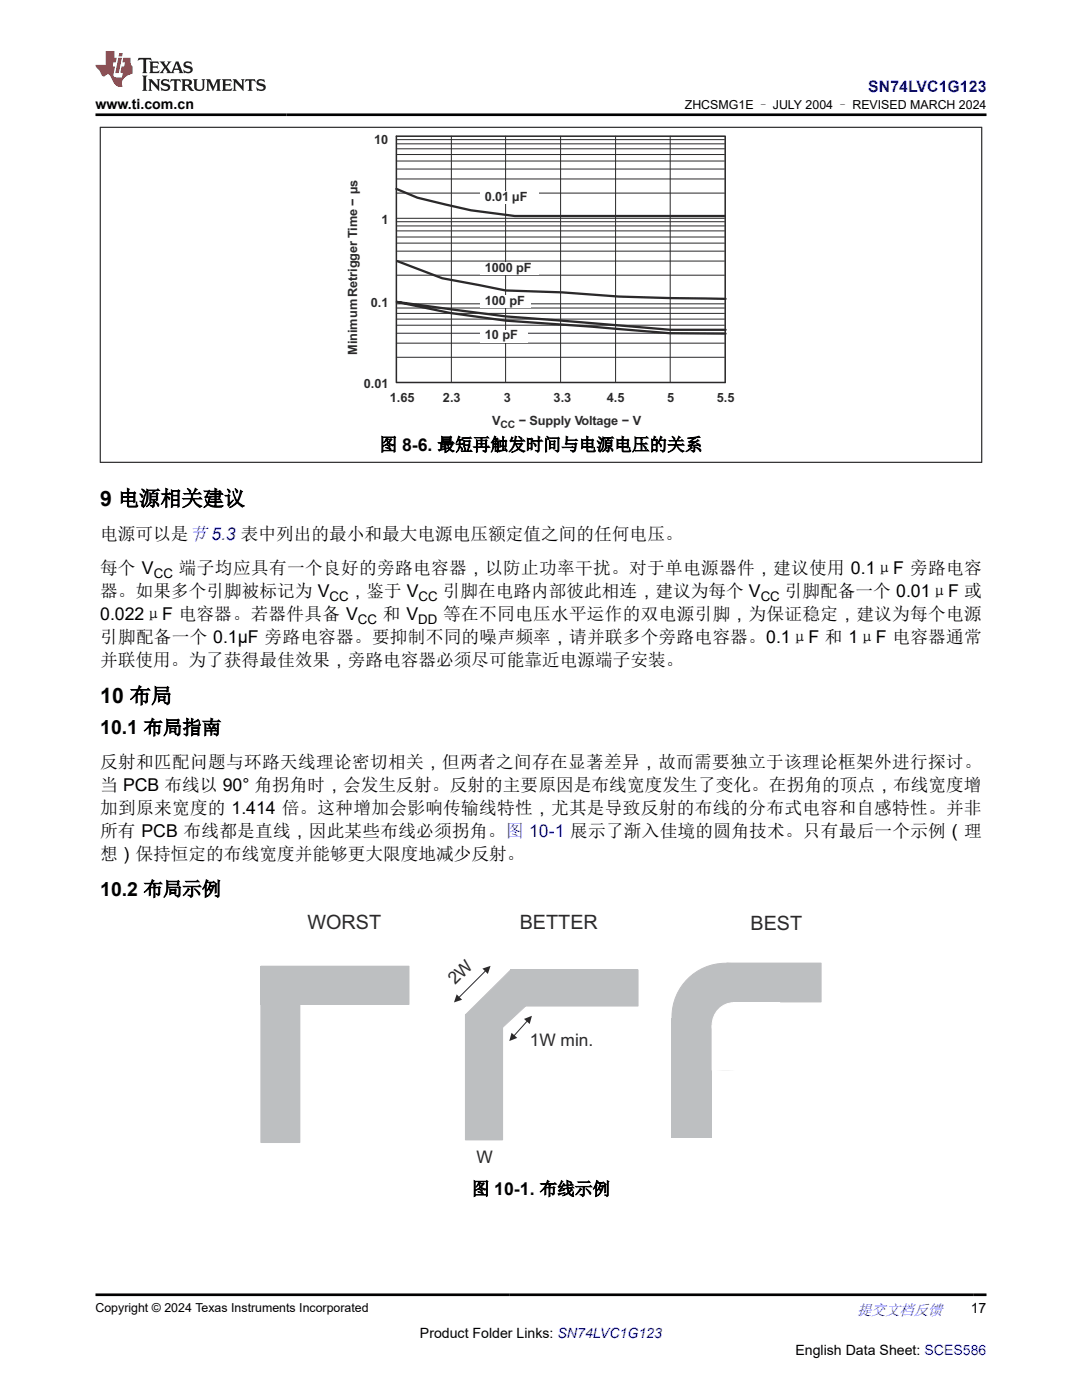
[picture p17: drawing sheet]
<svg xmlns="http://www.w3.org/2000/svg" width="216mm" height="279mm" viewBox="0 0 216 279" stroke-linecap="round" stroke-linejoin="round" font-family="sans-serif">
<defs><g id="words">
<g font-size="4.2">
<text x="20" y="100.9">9 电源相关建议</text>
<text x="20" y="140.3">10 布局</text>
</g>
<g font-size="4" fill="#2b292a">
<text x="61.3" y="185.4">WORST</text>
<text x="103.7" y="185.4">BETTER</text>
<text x="149.8" y="185.5">BEST</text>
</g>
<g font-size="3.9">
<text x="20" y="146.5">10.1 布局指南</text>
<text x="20" y="178.7">10.2 布局示例</text>
</g>
<g font-size="3.5">
<text x="75.7" y="89.9">图 8-6. 最短再触发时间与电源电压的关系</text>
<text x="20" y="107.9">电源可以是节 5.3 表中列出的最小和最大电源电压额定值之间的任何电压。</text>
<text x="20" y="119.1">器。如果多个引脚被标记为 V</text>
<text x="20" y="114.6">每个 V</text>
<text x="35.7" y="114.6">端子均应具有一个良好的旁路电容器，以防止功率干扰。对于单电源器件，建议使用 0.1μF 旁路电容</text>
<text x="69.6" y="119.1">，鉴于 V</text>
<text x="88.4" y="119.1">引脚在电路内部彼此相连，建议为每个 V</text>
<text x="156.6" y="119.1">引脚配备一个 0.01μF 或</text>
<text x="20" y="123.7">0.022μF 电容器。若器件具备 V</text>
<text x="76.4" y="123.7">和 V</text>
<text x="88.5" y="123.7">等在不同电压水平运作的双电源引脚，为保证稳定，建议为每个电源</text>
<text x="20" y="128.3">引脚配备一个 0.1µF 旁路电容器。要抑制不同的噪声频率，请并联多个旁路电容器。0.1μF 和 1μF 电容器通常</text>
<text x="20" y="132.9">并联使用。为了获得最佳效果，旁路电容器必须尽可能靠近电源端子安装。</text>
<text x="20" y="153.3">反射和匹配问题与环路天线理论密切相关，但两者之间存在显著差异，故而需要独立于该理论框架外进行探讨。</text>
<text x="20" y="157.9">当 PCB 布线以 90° 角拐角时，会发生反射。反射的主要原因是布线宽度发生了变化。在拐角的顶点，布线宽度增</text>
<text x="20" y="167.1">所有 PCB 布线都是直线，因此某些布线必须拐角。图 10-1 展示了渐入佳境的圆角技术。只有最后一个示例（理</text>
<text x="20" y="162.5">加到原来宽度的 1.414 倍。这种增加会影响传输线特性，尤其是导致反射的布线的分布式电容和自感特性。并非</text>
<text x="20" y="171.7">想）保持恒定的布线宽度并能够更大限度地减少反射。</text>
<text x="94.1" y="238.5">图 10-1. 布线示例</text>
</g>
<g font-size="3.5" fill="#2b292a">
<text x="90.8" y="196.7" transform="rotate(-45 90.8 196.7)">2W</text>
<text x="105.7" y="208.8">1W min.</text>
<text x="95" y="232.1">W</text>
</g>
<text font-size="3.2" fill="#00f" x="173.3" y="18.3">SN74LVC1G123</text>
<text font-size="3" fill="#00f" x="171" y="262.4">提交文档反馈</text>
<g font-size="2.8">
<text x="19" y="21.7">www.ti.com.cn</text>
<text x="193.7" y="262.1">17</text>
<text x="83.8" y="266.9">Product Folder Links: SN74LVC1G123</text>
<text x="158.7" y="270.3">English Data Sheet: SCES586</text>
</g>
<g font-size="2.6">
<text x="30.7" y="115.3">CC</text>
<text x="65.8" y="119.8">CC</text>
<text x="83.5" y="119.8">CC</text>
<text x="151.8" y="119.8">CC</text>
<text x="71.4" y="124.4">CC</text>
<text x="83.5" y="124.4">DD</text>
</g>
<g font-size="2.5">
<text x="136.6" y="21.8">ZHCSMG1E – JULY 2004 – REVISED MARCH 2024</text>
<text x="19" y="261.8">Copyright © 2024 Texas Instruments Incorporated</text>
</g>
<g font-size="2.5" fill="#2b292a">
<text x="74.7" y="28.7">10</text>
<text x="96.8" y="40.1">0.01</text>
<text x="102.2" y="40.1">µF</text>
<text x="76.1" y="44.6">1</text>
<text x="96.8" y="54.3">1000 pF</text>
<text x="74" y="61.2">0.1</text>
<text x="96.8" y="60.9">100 pF</text>
<text x="71.2" y="70.8" transform="rotate(-90 71.2 70.8)">Minimum Retrigger Time − µs</text>
<text x="96.8" y="67.7">10 pF</text>
<text x="72.6" y="77.4">0.01</text>
<text x="77.8" y="80.1">1.65</text>
<text x="88.4" y="80.1">2.3</text>
<text x="100.5" y="80.1">3</text>
<text x="110.5" y="80.1">3.3</text>
<text x="121.1" y="80.1">4.5</text>
<text x="133.1" y="80.1">5</text>
<text x="143" y="80.1">5.5</text>
<text x="98.2" y="84.8">V</text>
<text x="103.5" y="84.8">− Supply Voltage − V</text>
</g>
<text font-size="2.1" fill="#2b292a" x="99.9" y="85.3">CC</text>
</g></defs>
<g fill="none" stroke="#2b292a" stroke-width=".2">
<path d="M79.1 38.5h65.5M79.1 35.7h65.5M79.1 33.7h65.5M79.1 32.1h65.5M79.1 30.8h65.5M79.1 29.7h65.5M79.1 28.7h65.5M79.1 27.9h65.5M90.1 27.2v49M100.9 27.2v49M111.9 27.2v49M122.8 27.2v49"/>
<path d="M133.7 27.2v49M79.1 54.9h65.5M79.1 52.1h65.5M79.1 50.1h65.5M79.1 48.5h65.5M79.1 47.3h65.5M79.1 46.1h65.5M79.1 45.1h65.5M79.1 44.3h65.5M79.1 43.6h65.5M79.1 71.3h65.5M79.1 68.5h65.5"/>
<path d="M79.1 66.5h65.5M79.1 64.9h65.5M79.1 63.7h65.5M79.1 62.5h65.5M79.1 61.5h65.5M79.1 60.6h65.5"/>
</g>
<path d="M79.1 37.7l4.2 1.8 5.6 1.3 5.1 1.2 8.7 1.1h41.9M79.2 52.1l9 3.4 12.7 2.5 11.3 .3a419.9 419.9 0 0 0 32.6 1.3M144.8 65.8h-11.1l-32.7-2.6-21.8-2.9 10.6 2.2 11.1 1.5 17.4 1.2 15.4 1.3 11.1 .1" fill="none" stroke="#2b292a" stroke-width=".46"/>
<path d="M79.1 27.2h65.6v49.1h-65.6z" fill="none" stroke="#2b292a" stroke-width=".3"/>
<g fill="#fff">
<path d="M95.9 52.4h11.7v2.5h-11.7z" fill-rule="evenodd"/>
<path d="M95.9 38.2h11.6v2.5h-11.6z" fill-rule="evenodd"/>
<path d="M95.9 65.8h9.4v2.5h-9.4z" fill-rule="evenodd"/>
<path d="M95.9 59h10.1v2.5h-10.1z" fill-rule="evenodd"/>
</g>
<path d="M19.9 25.4h176.1M20 25.3v67M195.9 25.3v67M19.9 92.3h176.1" fill="none" stroke="#000" stroke-width=".2"/>
<circle cx="144.8" cy="202.9" r="10.7" fill="#bdbfc1"/>
<circle cx="144.8" cy="202.9" r="10.7" fill="none" stroke="#bdbfc1" stroke-width=".2"/>
<path d="M52.1 192.8h29.5v7.7h-29.5z" fill-rule="evenodd" fill="#bdbfc1"/>
<path d="M52.1 192.8h29.5v7.7h-29.5z" fill="none" stroke="#bdbfc1" stroke-width=".2"/>
<path d="M52.1 200.5h7.7v27.5h-7.7z" fill-rule="evenodd" fill="#bdbfc1"/>
<path d="M52.1 200.5h7.7v27.5h-7.7z" fill="none" stroke="#bdbfc1" stroke-width=".2"/>
<path d="M92.9 202.5h7.4v25h-7.4z" fill-rule="evenodd" fill="#bdbfc1"/>
<path d="M92.9 202.5h7.4v25h-7.4z" fill="none" stroke="#bdbfc1" stroke-width=".2"/>
<path d="M101.9 193.6h25.4v7.2h-25.4z" fill-rule="evenodd" fill="#bdbfc1"/>
<path d="M101.9 193.6h25.4v7.2h-25.4z" fill="none" stroke="#bdbfc1" stroke-width=".2"/>
<path d="M92.9 202.5l9-8.9 3 7.2-4.6 4.2z" fill-rule="evenodd" fill="#bdbfc1"/>
<path d="M92.9 202.5l9-8.9 3 7.2-4.6 4.2z" fill="none" stroke="#bdbfc1" stroke-width=".2"/>
<path d="M145 192.2h18.8v7.8h-18.8z" fill-rule="evenodd" fill="#bdbfc1"/>
<path d="M145 192.2h18.8v7.8h-18.8z" fill="none" stroke="#bdbfc1" stroke-width=".2"/>
<path d="M134 203.3h8.1v23.9h-8.1z" fill-rule="evenodd" fill="#bdbfc1"/>
<path d="M143.6 201.2a4.4 4.4 0 0 1 5.7 .1 4.4 4.4 0 0 1 .8 5.6 4.3 4.3 0 0 1-5.3 2 4.3 4.3 0 0 1-2.6-5.1 4.6 4.6 0 0 1 1.4-2.6z" fill-rule="evenodd" fill="#fff"/>
<path d="M143.6 201.2a4.4 4.4 0 0 1 5.7 .1 4.4 4.4 0 0 1 .8 5.6 4.3 4.3 0 0 1-5.3 2 4.3 4.3 0 0 1-2.6-5.1 4.6 4.6 0 0 1 1.4-2.6z" fill="none" stroke="#fff" stroke-width=".2"/>
<path d="M146.4 200.1h9.2v9.2h-9.2z" fill-rule="evenodd" fill="#fff"/>
<path d="M146.4 200.1h9.2v9.2h-9.2z" fill="none" stroke="#fff" stroke-width=".2"/>
<path d="M142.1 204.6h13.5v9h-13.5z" fill-rule="evenodd" fill="#fff"/>
<path d="M142.1 204.6h13.5v9h-13.5z" fill="none" stroke="#fff" stroke-width=".2"/>
<path d="M96.9 193.8l-5.3 5.2" fill="none" stroke="#2b292a" stroke-width=".2"/>
<g fill="#2b292a">
<path d="M91.1 198.4l1.1 1.1-1.6 .6z"/>
<path d="M96.3 193.3l1.6-.5-.6 1.6z"/>
</g>
<path d="M105.2 203.8l-2.6 2.9" fill="none" stroke="#2b292a" stroke-width=".2"/>
<g fill="#2b292a">
<path d="M102.1 206.1l1.1 1-1.6 .7z"/>
<path d="M104.6 203.4l1.5-.7-.4 1.7z"/>
</g>
<path d="M27.7 11.6l-.2 .5 .5-.2h.6v.1v2.2l-.2 .4h1l-.2-.4v-2.2v-.1h.5l.5 .2-.1-.5zM29.8 12.3l.2 .4v1.5l-.2 .4h1.9l.1-.6a1.08 1.08 0 0 1-1.3 .2v-.7h.6l.4 .2v-.7l-.4 .2h-.6v-.5l.2-.2a1 1 0 0 1 1 .3l-.1-.5zM31.8 12.3l1 1.1-1 1.2h.9l-.2-.2 .4-.8 .5 .8-.2 .2h1.6l-.2-.2 .1-.5h1l.1 .5-.1 .2h.9l-.2-.3-.8-2h-.5l-1 2.2-.8-1.1 .9-1.1h-.8l.2 .2-.5 .6-.3-.6 .1-.2zM35.2 12.7l.4 1h-.8zM36.8 12.4a.65 .65 0 0 0-.2 .7 .65 .65 0 0 0 .6 .5l.7 .1 .1 .3a.79 .79 0 0 1-.7 .4 .79 .79 0 0 1-.7-.5l.1 .7 .2-.1a.93 .93 0 0 0 1.1 .1 .93 .93 0 0 0 .4-1 1.46 1.46 0 0 0-1.2-.6l-.1-.3a1.09 1.09 0 0 1 1.2 .2l-.2-.6-.1 .1-.6-.2zM28.4 15.1l.2 .4v2.2l-.2 .4h1l-.2-.4v-2.2l.2-.4zM29.6 15.8l.2 .4v1.5l-.2 .4h.8l-.3-.4v-1.3l1.7 1.8v-2l.2-.4h-.8l.2 .2 .1 1.1-1.2-1.3zM32.3 15.9a.65 .65 0 0 0-.2 .8 .65 .65 0 0 0 .7 .4l.6 .2 .1 .2a.79 .79 0 0 1-.7 .4 .79 .79 0 0 1-.7-.5l.1 .7 .2-.1a.93 .93 0 0 0 1.1 .1 .93 .93 0 0 0 .4-.9 1.46 1.46 0 0 0-1.2-.6l-.1-.4a1.09 1.09 0 0 1 1.2 .2l-.2-.6-.1 .1-.6-.1zM34.1 15.8l-.1 .6a.63 .63 0 0 1 .7-.3l.1 1.6-.3 .4h1l-.2-.4v-1.6a.66 .66 0 0 1 .8 .3l-.1-.6zM36.2 15.8l.2 .4v1.5l-.2 .4h.9l-.2-.2v-.7h.5l.1 .2a.79 .79 0 0 0 1.2 .6l-1-.9a.61 .61 0 0 0 .6-.6 .61 .61 0 0 0-.5-.7zM36.9 16.1h.2a.47 .47 0 0 1 .5 .1 .47 .47 0 0 1 .1 .5l-.2 .1-.6 .1zM38.5 15.8l.2 .2a2.27 2.27 0 0 0 .4 2 1.04 1.04 0 0 0 1.7-.7v-1.3l.2-.2h-.8l.2 .4v1.1a.6 .6 0 0 1-.6 .6 .6 .6 0 0 1-.6-.6v-1.1l.3-.4zM41.1 15.8l.2 .4v1.5l-.2 .4h.7l-.2-.4v-1.4l.9 1.9 .8-1.9v1.4l-.2 .4h1l-.3-.4v-1.5l.3-.4h-.8l-.7 1.5-.7-1.5zM44.3 15.8l.2 .4v1.5l-.2 .4h1.9l.1-.6a1.09 1.09 0 0 1-1.3 .2v-.7h.6l.4 .2v-.6l-.4 .2h-.6v-.6l.2-.1a1.01 1.01 0 0 1 1 .3l-.1-.6zM46.4 15.8l.3 .4v1.5l-.3 .4h.8l-.2-.4v-1.3l1.6 1.8v-2l.2-.4h-.7l.2 .2v1.1l-1.2-1.3zM49 15.8l-.1 .6a.63 .63 0 0 1 .8-.3v1.6l-.3 .4h1l-.2-.4v-1.6a.66 .66 0 0 1 .8 .3l-.1-.6zM51.4 15.9a.65 .65 0 0 0-.2 .8 .65 .65 0 0 0 .6 .4l.6 .2 .2 .2a.79 .79 0 0 1-.8 .4 .79 .79 0 0 1-.6-.5l.1 .7 .2-.1a.93 .93 0 0 0 1 .1 .93 .93 0 0 0 .5-.9 1.46 1.46 0 0 0-1.3-.6l-.1-.4a1.09 1.09 0 0 1 1.3 .2l-.2-.6-.2 .1-.5-.1z" fill="#231f20"/>
<path d="M21.1 10.2v2.8h-2.1l.1 .3 .9 1a.95 .95 0 0 0 .9 .9 .59 .59 0 0 1 .6-.4 .59 .59 0 0 1 .5 .4l.4 .7a1.59 1.59 0 0 0 2.1 1.4 1.61 1.61 0 0 1 1-2.3l1-.3-.1-1.5a1.59 1.59 0 0 1-.4-1.7h-1.4l-.2 .9h.5l-.1 .9h-.5l-.2 1v.2l.4 .1-.2 .9h-.6a.73 .73 0 0 1-1.1-.7l.3-1.5h-.5l.2-.9h.5l.2-.9h-.5v-1.3zM23.6 11.5l-.6 3.1h.7l.6-3.1zM23.8 10.6l-.1 .6h.7l.1-.6z" fill="#ed1c24"/>
<path d="M19 22.9h177.8M19 258.4h177.8" fill="none" stroke="#000" stroke-width=".53"/>
<use href="#words"/>
</svg>
